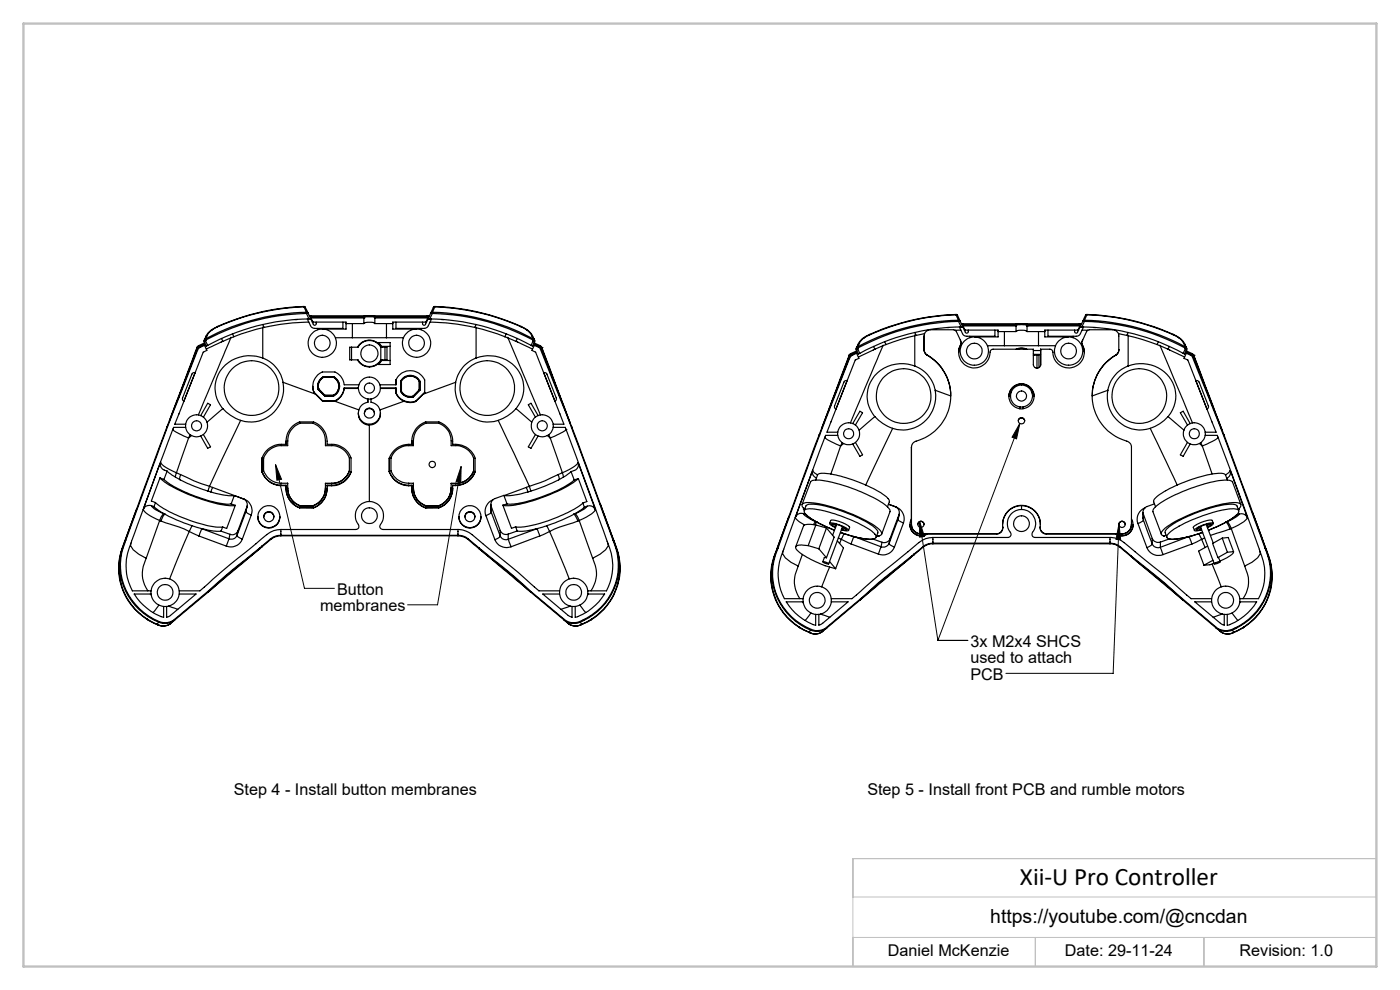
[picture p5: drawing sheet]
<svg xmlns="http://www.w3.org/2000/svg" width="297mm" height="210mm" viewBox="0 0 297 210" stroke-linecap="round" stroke-linejoin="round" font-family="sans-serif">
<defs><g id="words">
<text font-size="5.3" fill="#010000" x="216.4" y="187.7">Xii-U Pro Controller</text>
<text font-size="4.1" fill="#010000" x="210.1" y="195.8">https://youtube.com/@cncdan</text>
<g font-size="3.4" fill="#010000">
<text x="67.9" y="129.6">membranes</text>
<text x="71.5" y="126.1">Button</text>
<text x="205.9" y="137.1">3x M2x4 SHCS</text>
<text x="205.9" y="140.6">used to attach</text>
<text x="205.9" y="144.1">PCB</text>
<text x="49.6" y="168.7">Step 4 - Install button membranes</text>
<text x="184" y="168.7">Step 5 - Install front PCB and rumble motors</text>
<text x="188.4" y="202.9">Daniel McKenzie</text>
<text x="225.9" y="202.9">Date: 29-11-24</text>
<text x="263" y="202.9">Revision: 1.0</text>
</g>
</g></defs>
<g fill="none" stroke="#000" stroke-width=".25">
<path d="M40.9 79.1h.5l-2.4 6-.2-.2-.1-.4zM41.8 73.7h.1M41.8 73.7l-5.9 15.5M41.8 74.1l.1 .2M41.8 74.1l-3.9 10.1M41.9 73.7l-4 10.5M41.9 73.7v.1M41.9 74.3l-3.9 9.9M41.9 73.8v.1M41.9 73.9l-.1 .2M42.1 73.3l-.3 .4M42.1 73.3l.1 .1"/>
<path d="M42.2 73.4l.1 .1M42.2 73.4l-.3 .3M42.3 73.5l-.4 .4M42.3 73.5h.1M42.3 73.5l-.4 .3M42.3 73.5l.1 .2M42.4 73.7l-.5 .6M43.2 72.8l.1 .2M43.2 72.8l-1.1 .5M43.3 73.1l.1 .2M43.3 73.1l-1 .4M43.3 73l-1 .5"/>
<path d="M43.3 73v.1M43.3 72.2v.3M43.3 72.2l.3 .1M43.3 72.5l.5 .9 .3-.1M43.4 73.3l-1 .4M43.4 73.3l.5 1-.8 .4-6 15.3h2.3M43.4 72l.3 .1M43.4 72.7l-.2 .1M43.4 72l-.1 .2M43.6 72.3l-.3 .2M43.6 71.9l.1 .2M43.6 71.9l-.2 .1"/>
<path d="M43.6 72.3l.5 1M43.7 72.1l-.1 .2M43.7 71.3l-.3 .7M43.9 71.2l-.3 .7M43.9 71.2l-.2 .1M44.9 69.9l-.7 .7-.5 .7M44.9 69.9v.1M44.9 70l-.6 .6-.4 .6M46.2 69.3l-1.3 .7M46.2 69.2l-1.3 .7M46.2 69.2v.1M47 71.8l.3 .6"/>
<path d="M47.3 72.4l-3.6 1.6M49 71.5l-6.9 16.5M49.3 70.8l.3 .6M49.6 71.4l-2.3 1M55.7 75.9a7.2 7.2 0 0 0-9.9 7.9l.5 1.4 1 1.5M55.7 75.9a6.8 6.8 0 0 1 4.3 5.2M55.7 69.4v6.5M55.7 68.8l.3 .7M56 69.5l-3.2 .8-3.2 1.1M62.6 67.8h.4M63 67.8h.1M64.5 65.1a50.2 50.2 0 0 0-18.3 4.2"/>
<path d="M64.5 65.1l.5 1.1M64.5 65.1l.3 .1M64.5 65a48 48 0 0 0-18.3 4.2M64.5 65v.1M64.5 65l.3 .2M64.8 65.2l.5 1.1M65 66.5a47.7 47.7 0 0 0-21.3 5.6M65 66.2a47.5 47.5 0 0 0-21.4 5.7M65 66.2v.3M65 66.2l.3 .1M65 66.5l.5 1.2M65.2 67.7l.8 1.6 .7 .4h6v-1.4"/>
<path d="M65.3 66.3l-.3 .2M65.3 66.3l.6 1.4M65.5 68.3a47.9 47.9 0 0 0-9.5 1.2M65.5 67.7h.4M65.5 67.7a45.8 45.8 0 0 0-21.4 5.6M65.6 67h.2M65.8 67h.3M65.8 67l.1 .2M65.9 67.2h11.1M65.9 67.2h.2M65.9 67.2l.1 .2M65.9 67.2h.1"/>
<path d="M65.9 67.7l.6 1.1a.33 .33 0 0 0 .3 .2 .33 .33 0 0 0 .3-.4v-.3M66 67.4h.1M66 67.4l.4 .9M66.1 67v.2M66.1 67.4h11.1M66.1 67.2v.2M66.1 67.2h10.9M66.1 67h24.6M66.3 68.3h.1M66.4 68.3h7v1.5h-5M67.4 69.7v.2M68.6 79.9a2.42 2.42 0 0 0-1.1 2.7l1.4 1.4h1.9a2.31 2.31 0 0 0 0-4.1"/>
<path d="M68.6 79.9h2.2M68.6 79.9v.1M70.8 79.9v.1M71.2 71.6h14.4M73.4 68.6h3.8M74.6 73.7v2.6M74.8 68.6v3M75.8 76.3a2.86 2.86 0 0 0 5.1 0M75.8 73.7a2.85 2.85 0 0 1 5.1 0M77 67.2l.2 .2M77 67.2a5 5 0 0 1 2.7 0M77 67.2h.1"/>
<path d="M77 67.2l.3 .1M77.2 67.4h.1M77.2 68.6a2.54 2.54 0 0 1 2.3 0M77.2 67.4v1.2M77.3 67.3l.3-.1h1.5l.4 .1M77.3 67.3l-.1 .1M79.5 67.3v.1M79.5 67.4v1.2M79.5 67.4h11.2M79.5 68.6h3.8M79.7 67.2l-.2 .1M79.7 67.2h.1"/>
<path d="M79.7 67.2h11M79.7 67.2h11.2M79.7 67.2l-.1 .2M80.8 73.7a2.77 2.77 0 0 0-4.8 0h-1.8v2.6h1.8a2.77 2.77 0 0 0 4.8 0M80.8 73.7v2.6M80.8 73.7h1.3v2.6h-1.3M81 73.5l-.7-.8h2.5v4.6h-2.5l.7-.8M81 76.5h1.8M81 73.5h1.8M81 73.5l.1 .2M81.1 76.3l-.1 .2M81.7 73.7v2.6"/>
<path d="M82 68.6v3M89.3 69.7v.2M90.3 68.3h.2M90.3 68.3h-7v1.5h5.1M90.7 67.4h.1M90.7 67.2h.2M90.7 67v.2M90.7 67h.3M90.7 67.2v.2M90.8 67.4l-.5 .9M90.8 67.7h.4M90.8 67.7l-.5 1.1a.33 .33 0 0 1-.4 .2 .33 .33 0 0 1-.3-.4v-.3"/>
<path d="M90.9 67.2l-.1 .2M90.9 67.2h.1M91 67l-.1 .2M91 67h.1M91.2 67.7a45.8 45.8 0 0 1 21.5 5.6M91.2 68.3a47.9 47.9 0 0 1 9.5 1.2M91.4 66.3l.3 .2M91.4 66.3l-.6 1.4M91.5 67.7l-.6 1.4a1.01 1.01 0 0 1-.9 .6h-6v-1.4M91.7 66.5a47.7 47.7 0 0 1 21.3 5.6M91.7 66.2v.3M91.7 66.2l-.3 .1"/>
<path d="M91.7 66.2a47.5 47.5 0 0 1 21.4 5.7M91.7 66.5l-.5 1.2M91.9 65.2l-.5 1.1M92.3 65.1l-.6 1.1M92.3 65.1a49.8 49.8 0 0 1 18.2 4.2M92.3 65.1l-.4 .1M92.3 65a48.4 48.4 0 0 1 18.3 4.2M92.3 65v.1M92.3 65l-.4 .2M93.7 67.8h.5M93.7 67.8h.1M100.7 69.5l3.3 .8 3.1 1.1"/>
<path d="M101 75.9a7.3 7.3 0 0 1 10.1 7.1 7 7 0 0 1-1.6 3.7M101 75.9a6.8 6.8 0 0 0-4.3 5.2M101 69.4v6.5M101 68.8l-.3 .7M107.1 71.4l2.4 1M107.4 70.8l-.3 .6M107.7 71.5l7 16.5M109.5 72.4l3.5 1.6M109.7 71.8l-.2 .6M110.5 69.3l1.3 .7M110.6 69.2l1.3 .7M110.6 69.2l-.1 .1"/>
<path d="M111.8 70l1 1.2M111.9 69.9l.6 .7 .5 .7M111.9 69.9l-.1 .1M112.8 71.2l.3 .7M112.8 71.2l.2 .1M113 71.3l.4 .9M113 72.1l.1 .2M113.1 72.3l.3 .2M113.1 72.3l-.4 1M113.1 71.9l.2 .1-.3 .1M113.1 71.9l-.1 .2M113.3 72.7l.2 .1"/>
<path d="M113.3 73.3l-.4 1 .7 .4 6 15.3h-2.3M113.3 73.3l1 .4M113.4 72.2l-.3 .1M113.4 72.2v.3M113.4 72.5l-.4 .9-.3-.1M113.5 73.1l-.2 .2M113.5 73.1l.9 .4M113.5 73l1 .5M113.5 73v.1M113.5 72.8v.2M113.5 72.8l1.1 .5M114.3 73.7l.4 .4"/>
<path d="M114.4 73.5l-.1 .2M114.4 73.5h.1M114.5 73.5l.3 .4M114.5 73.5l.3 .3M114.5 73.5h.1M114.5 73.4v.1M114.5 73.4l.4 .3M114.6 73.3l.4 .4M114.6 73.3l-.1 .1M114.7 74.1l6.2 15.8 9.2 24.7M114.8 73.9l-.1 .2M114.8 73.9l4.1 10.5"/>
<path d="M114.8 73.9h.1M114.8 73.8v.1M114.9 73.7l-.1 .1M114.9 73.7l4 10.7M114.9 73.7h.1M114.9 73.7l6.1 16M115 73.7h.1M115.4 79.1l.1-.1 .5 .3 2 5.2v.4l-.3 .2M180.1 75.4h.1M180.1 75.4l-5.8 15.5M180.2 75.4l-4 10.4M180.2 75.4v.1"/>
<path d="M180.2 75.8v.2M180.2 75.8l-4 10M180.2 76l-3.8 9.9M180.2 75.5l.1 .1M180.3 75.6l-.1 .2M180.4 75l-.3 .4M180.4 75l.1 .1M180.5 75.1l.1 .1M180.5 75.1l-.3 .3M180.6 75.2l-.4 .3M180.6 75.2h.1M180.6 75.2l-.3 .4"/>
<path d="M180.7 75.2v.2M180.7 75.4l-.5 .6M181.5 74.5l.1 .2M181.5 74.5l-1.1 .5M181.6 74.7l-1 .5M181.6 74.7h.1M181.6 73.9v.2M181.6 73.9l.4 .1M181.6 74.1l.5 1 .3-.1M181.6 74.7l.1 .2M181.6 74.7l-.9 .5M181.7 74.9l-1 .5"/>
<path d="M181.7 74.9l.5 1.1-.8 .4-6 15.3h2.3M181.8 74.4l-.3 .1M181.9 73.6l-.1 .1 .2 .1M181.9 73.6l.1 .2M182 74l-.4 .1M182 74l.4 1M182 73.8v.2M182.1 73l-.5 .9M182.2 72.9l-.3 .7M182.2 72.9l-.1 .1M183.2 71.6l-.7 .7-.4 .7M183.2 71.6l.1 .1"/>
<path d="M183.3 71.7l-1.1 1.2M184.5 70.9l-1.3 .7M184.5 70.9v.1M184.5 71l-1.2 .7M185.3 73.5l.3 .6M185.6 74.1l-3.5 1.6M187.4 73.2l-7 16.5M187.7 72.5l.3 .6M188 73.1l-2.4 1M194.1 77.6a7.2 7.2 0 0 0-10.1 7.2 6.8 6.8 0 0 0 1.6 3.6M194.1 77.6a6.8 6.8 0 0 1 4.3 5.2M194.1 71v6.6"/>
<path d="M194.1 70.5l.2 .6M194.3 71.1l-3.2 .9-3.1 1.1M196 74.1a1.33 1.33 0 0 0 .7 1.2M196.1 70.8l-1.8 .3M196.7 75.3a10 10 0 0 1 4.9 10.2 10 10 0 0 1-7.6 8.3l-.5 .4-.1 .7v16.4a1.99 1.99 0 0 0 2 2M196.7 75.3a10.1 10.1 0 0 1 5 8.7l-3.3-1.2M196.7 75.3h.1M200.9 69.5h.4M201.3 69.5h.1M202.8 66.8a48 48 0 0 0-18.3 4.2M202.8 66.8l.5 1.1M202.8 66.8l.3 .1"/>
<path d="M202.8 66.7a48.4 48.4 0 0 0-18.3 4.2M202.8 66.7v.1M202.8 66.7l.3 .2M203.1 66.9l.6 1.1M203.3 67.9v.3M203.3 67.9l.4 .1M203.3 68.2a46.5 46.5 0 0 0-21.3 5.6M203.3 67.9a46.6 46.6 0 0 0-21.4 5.7M203.3 68.2l.6 1.1M203.5 69.3l.7 1.5a.91 .91 0 0 0 .9 .5h6v-1.3M203.7 68l-.4 .2M203.7 68l.6 1.3"/>
<path d="M203.8 73a3.4 3.4 0 0 0 2.2 5 3.4 3.4 0 0 0 4.1-3.5l.5-.4h8.6v3.3a.78 .78 0 0 0 .8 .7 .78 .78 0 0 0 .8-.7v-3.3h1.9a.66 .66 0 0 1 .7 .6 3.3 3.3 0 0 0 4.2 3.2 3.3 3.3 0 0 0 2-4.9M203.8 73v-.7l-1-2-.2-.3-5.2-.1a1.33 1.33 0 0 0-1.4 1.4v2.9a1.23 1.23 0 0 0 .7 1.1M203.8 73.1l-.4 1v.6M203.8 70l-1.2 .1M203.8 73v.1M203.9 72.7l-.1 .4M203.9 69.3h.4M203.9 69.3a45.8 45.8 0 0 0-21.5 5.7M203.9 72.7h.1M203.9 68.7h.2M204.1 68.7h.3M204.1 68.7l.1 .2"/>
<path d="M204.2 68.9h.2M204.2 68.9h.1M204.2 68.9h11.1M204.2 68.9l.1 .2M204.3 69.3l.5 1.2a.33 .33 0 0 0 .4 .2 .33 .33 0 0 0 .2-.4v-.3M204.3 69.1h.1M204.3 69.1l.4 .9M204.4 68.7v.2M204.4 69.1h11.1M204.4 68.9v.2M204.4 68.9h11M204.4 68.7h24.6"/>
<path d="M204.6 70h.1M204.7 70h7v1.5h-5M205.7 71.3v.3M209.5 73.3h14.4M211.7 70.3h3.8M213.1 70.3v3M215.3 68.9l.2 .2M215.4 68.9a5 5 0 0 1 2.6 0M215.4 68.9h-.1M215.4 68.9l.2 .1M215.5 70.3a2.54 2.54 0 0 1 2.4 0M215.5 74.1l1-.3 1.3 .3"/>
<path d="M215.5 69.1v1.2M215.6 69a3.6 3.6 0 0 1 2.2 0M215.6 69l-.1 .1M215.8 74.1l.7-.2 1.1 .2M217.8 69l.1 .1M217.9 69.1h.1M217.9 69.1h11.1M217.9 69.1v1.2M217.9 70.3h3.8M218 68.9l-.2 .1M218 68.9h.1M218 68.9h11"/>
<path d="M218.1 68.9h11.1M218.1 68.9l-.2 .2M219.2 75.3h1.2v2.7M219.2 74.4h1.6M219.2 75.1l.1 .1M219.3 75.2h1.5M219.3 75.2l.1 .1M219.6 78h.7M220 75.3v2.7M220.3 70.3v3M227.6 71.3v.3M228.7 70h.1"/>
<path d="M228.7 70h-7v1.5h5M229 69.1h.1M229 68.9h.2M229 68.7v.2M229 68.7h.3M229 68.9v.2M229.1 69.1l-.4 .9M229.1 69.3h.4M229.1 69.3l-.5 1.2a.34 .34 0 0 1-.4 .1 .34 .34 0 0 1-.2-.3v-.3M229.2 68.9l-.1 .2M229.2 68.9h.1M229.3 68.7l-.1 .2"/>
<path d="M229.3 68.7h.1M229.5 72.7l.1 .4M229.5 72.7h.1M229.5 69.3a45.8 45.8 0 0 1 21.5 5.7M229.6 73l-.1-.5 1.3-2.4 5.2-.2a1.33 1.33 0 0 1 1.3 1.4v2.9a1.29 1.29 0 0 1-.6 1.1M229.6 73.1l.4 1.6M229.6 70l1.2 .1M229.6 73v.1M229.8 68l.2 .2M229.8 68l-.7 1.3M229.9 69.3l-.7 1.5a.91 .91 0 0 1-.9 .5h-6v-1.3M230 68.2a46.5 46.5 0 0 1 21.4 5.6"/>
<path d="M230 67.9a46.3 46.3 0 0 1 21.5 5.7M230 67.9v.3M230 67.9l-.2 .1M230 68.2l-.5 1.1M230.3 66.9l-.5 1.1M230.6 66.8l-.6 1.1M230.6 66.8a48.4 48.4 0 0 1 18.3 4.2M230.6 66.8l-.3 .1M230.6 66.7a48.3 48.3 0 0 1 18.3 4.2M230.6 66.7v.1M230.6 66.7l-.3 .2M232.1 69.5h.4"/>
<path d="M232.1 69.5h.1M236.7 75.3a10 10 0 0 0-4.9 10.2 10 10 0 0 0 7.6 8.3l.5 .4 .1 .4v16.7a1.99 1.99 0 0 1-2 2M236.7 75.3a10 10 0 0 0-5 8.7l3.3-1.2M236.7 75.3h.1M237.3 70.8l1.7 .3M237.3 74.1a1.41 1.41 0 0 1-.6 1.2M239 71.1l3.3 .9 3.2 1.1M239.3 77.6a7.3 7.3 0 0 1 10.1 7.1 7 7 0 0 1-1.6 3.7M239.3 77.6a6.8 6.8 0 0 0-4.3 5.2M239.3 71.1v6.5M239.3 70.5l-.3 .6M245.5 73.1l2.3 1"/>
<path d="M245.7 72.5l-.2 .6M246.1 73.2l6.9 16.5M247.8 74.1l3.5 1.6M248.1 73.5l-.3 .6M248.9 71l1.2 .7M248.9 70.9l1.3 .7M248.9 70.9v.1M250.1 71.7l1.1 1.2M250.2 71.6l.7 .7 .5 .7M250.2 71.6l-.1 .1M251.2 72.9l.3 .7M251.2 72.9l.2 .1"/>
<path d="M251.4 73.8l.1 .2M251.4 73l.2 .7M251.5 74l.2 .1M251.5 73.6l-.1 .2M251.5 73.6l.1 .1M251.5 74l-.5 1M251.6 73.7l-.2 .1M251.6 74.4l.3 .1M251.6 73.7l.1 .2M251.7 74.9l-.5 1.1 .8 .4 6 15.3h-2.3M251.7 74.9l.9 .5M251.7 74.1l-.4 1-.3-.1"/>
<path d="M251.7 73.9v.2M251.7 73.9l-.2 .1M251.8 74.7l-.1 .2M251.8 74.7l1 .5M251.8 74.7h.1M251.9 74.5l-.1 .2M251.9 74.5l1 .5M252.6 75.4l.4 .4M252.8 75.2l-.2 .2M252.8 75.2h.1M252.8 75.2l.3 .4M252.8 75.2l.4 .3"/>
<path d="M252.9 75.1l-.1 .1M252.9 75.1l.3 .3M252.9 75l.4 .4M252.9 75v.1M253 75.8l7.1 18.1 8.3 22.4M253.1 75.6l-.1 .2M253.1 75.6l4.1 10.5M253.1 75.6h.1M253.2 75.5l-.1 .1M253.2 75.4v.1M253.2 75.4l4 10.7M253.3 75.4l6 16"/>
<path d="M253.3 75.4h-.1M253.3 75.4h.1M33.8 98.7l-3.4 9.3M35.4 90.5l-8.8 24.1M35.4 90.5l.1 .1M35.5 99.9a1.47 1.47 0 0 1-1.4-1.9l.7 .9 2.6 1.4M35.5 99.9a25.4 25.4 0 0 0 8.6 4.3M35.5 99.9l-.7 1.8M35.5 90.6l-8.8 24M36.7 91.1h.1M36.7 91.1l.6 .5 2.7 1.3M37.9 84.2l-2.5 6.3"/>
<path d="M37.9 84.2h.1M38 84.2l-2.5 6.4M39.4 90.7h-2.6l-6.4 17.3a78.9 78.9 0 0 0-3.6 10.6l-.1 1.3a10.8 10.8 0 0 0 1.4 5.4h4M40 92.9l-2.6 7.4M40.3 92.2l-.3 .7M40.6 92.4l-.6 .5M42.6 88.2l1.5-2.7 .6 .4-1.6 2.6M43.1 92.2l1.6 2.6-.6 .3-1.5-2.6M47.3 86.7l-3.4 2.9M47.3 86.7a9 9 0 0 0 3.7 2.5M51 89.2l-6.5 13.9M55.9 99.9v-2.7a4 4 0 0 1 3.8-2.7h1.3a4.2 4.2 0 0 1 2.7-4.7h2.7a4.2 4.2 0 0 1 2.6 4.7 4.6 4.6 0 0 1 4.5 1.5l.6 1.2v2.7a3.9 3.9 0 0 1-3.7 2.7"/>
<path d="M55.9 99.9a4 4 0 0 0 3.8 2.6M60 81.1a7 7 0 0 1-9 8.1M60 81.1l6.9 2.5M66.4 81.9l.2 1.4M66.6 83.3l1.8 1.8M66.6 83.2l1.8 1.8M66.6 83.2v.1M67.5 81.9l.1 .7M67.6 82.5l1.3 1.3M67.6 82.6l1.3 1.4M67.6 82.5v.1M68.4 85.1h2.6"/>
<path d="M68.4 85h2.6M68.4 85v.1M68.6 80a2.4 2.4 0 0 0-1.2 2M68.6 80h2.2M68.6 80a2.18 2.18 0 0 0-1 2.5M68.9 83.8h1.9M68.9 83.8v.2M68.9 84h1.9M69 84h.1M70.3 84h.1M70.8 80a2.17 2.17 0 0 1 0 3.8M70.8 83.8v.2"/>
<path d="M70.8 80a2.36 2.36 0 0 1 1.2 2M71 85.1h.1M71 85v.1M71 85.1l5.1 1.9M71.9 81.9a2.22 2.22 0 0 1-1.1 2.1M73 82.3a3.5 3.5 0 0 1-2 2.7M73 82.4a3.5 3.5 0 0 1-2 2.7M73 82.3h3M73 82.3v.1M73 82.4h3M74.1 99.9a3.9 3.9 0 0 1-3.7 2.6M76 87.6a2.36 2.36 0 0 0 2.4 2.6"/>
<path d="M76.1 81.6h-3.1a3.4 3.4 0 0 0-2-2.7h-2.6a3.3 3.3 0 0 0-1.8 4.3M77.3 87.7a1.08 1.08 0 0 1 1.1-1 1.08 1.08 0 0 1 1 1M78 84.6v.7a2.32 2.32 0 0 0-1.6 3.6 2.32 2.32 0 0 0 3.9 0 2.32 2.32 0 0 0-1.6-3.6v-.7M78.4 90.2v16.2M80.6 81.6h3.4a2.65 2.65 0 0 1 1.9-2.8 3.4 3.4 0 0 1 4.2 1.8v2.7l-.3 .3M80.7 87.8a2.29 2.29 0 0 1-2.3 2.4M80.7 82.3h3.3a2.57 2.57 0 0 0 1.7 2.8M80.7 87.6v.2M80.7 82.4h3.3M82.9 99.9v-2.7a4.2 4.2 0 0 1 4.8-2.7 4.2 4.2 0 0 1 2.6-4.7h2.8a4.2 4.2 0 0 1 2.6 4.7 4.2 4.2 0 0 1 4.8 2.7v2.7a4 4 0 0 1-3.8 2.7M82.9 99.9a3.9 3.9 0 0 0 3.8 2.6M84 83.3a3.3 3.3 0 0 0 4.2 1.7"/>
<path d="M85 81a2.31 2.31 0 0 1 4.1 0M85.2 83a2.14 2.14 0 0 0 2.4 1M85.3 80.6a2.2 2.2 0 0 1 3.6 .2v2.1l-1.3 1.3a2.18 2.18 0 0 1-2.4-1.1v-2.3zM85.6 80.1a2.37 2.37 0 0 1 3.5 .7v2l-1.4 1.4a2.42 2.42 0 0 1-2.7-1.1v-2.3zM85.7 85.1a3.2 3.2 0 0 0 2.5 .1M85.7 85.1l-5.1 1.9M87.6 84v.2M88.2 85v.2M88.9 82.7l-1.3 1.3M89.8 83.6l-1.6 1.6M90.1 83.2l-1.9 1.8M96.7 81.1a7.1 7.1 0 0 0 9 8.1"/>
<path d="M96.7 81.1l-6.9 2.5M100.5 99.9a4 4 0 0 1-3.8 2.6M105.7 89.2l6.6 13.9M109.5 86.7a8.5 8.5 0 0 1-3.8 2.5M109.5 86.7l3.3 2.9M113.6 92.2l-1.5 2.6 .5 .3 1.6-2.6M114.2 88.2l-1.6-2.7-.5 .4 1.5 2.6M116.1 92.4l.6 .5M116.4 92.2l.3 .7M116.7 92.9l2.6 7.4M117.3 90.7h2.6l8.9 24.1a11.5 11.5 0 0 1-.1 10.5h-4M118.9 84.4l2.4 6.1"/>
<path d="M120.1 91.1h.1M120.1 91.1l-.7 .5-2.7 1.3M121.3 90.5l8.9 24.1M121.3 90.5v.2M122.7 98.1l-1.3 1.1-2.1 1.1M122.7 98.1l3.6 10.1M122.7 98.1a1.52 1.52 0 0 1-1.6 1.9M173.8 92.2l-8.9 24.1M173.8 92.2l.1 .1M173.9 92.3l-8.9 24M175 92.8l.6 .5 2.7 1.3M175 92.8h.1"/>
<path d="M176.2 85.8l-2.4 6.4M176.2 85.8l.2 .1M176.4 85.9l-2.5 6.4M177.7 92.3h-2.5l-8.9 24.2a11.4 11.4 0 0 0 .1 10.5h4M178.3 94.6l-2.1 6M178.6 93.9l-.3 .7M179 94.1l-.7 .5M179.7 80.7a.5 .5 0 0 0-.7 .4l-2 5.1 .1 .4 .2 .2M180.9 89.8l1.5-2.6 .6 .4-1.5 2.6M181.5 93.8l1.5 2.7-.6 .3-1.5-2.6M185.6 88.4l-3.4 2.9M185.6 88.4a9 9 0 0 0 3.8 2.5"/>
<path d="M189.4 90.9l-5.7 12M198.4 82.8a7.1 7.1 0 0 1-9 8.1M214 84h.4M214.2 83.3h.3M214.4 84.1h-.4a2.66 2.66 0 0 1 2.7-2.7 2.66 2.66 0 0 1 2.7 2.7h-.4M216 89.3a.67 .67 0 0 1 .7-.7 .67 .67 0 0 1 .7 .7M216.4 86.3v.4M217 86.3v.4M218.9 83.3h.4M219 84h.4M235 82.8a7 7 0 0 0 9 8.1M244 90.9l5.7 12"/>
<path d="M247.8 88.4a8.5 8.5 0 0 1-3.8 2.5M247.8 88.4l3.4 2.9M251.9 93.8l-1.5 2.7 .6 .3 1.5-2.6M252.5 89.8l-1.5-2.6-.6 .4 1.5 2.6M253.7 80.7a.55 .55 0 0 1 .7 .4l2 5.2-.4 .5zM254.5 94.1l.6 .5M254.7 93.9l.4 .7M255.1 94.6l2 5.9M255.7 92.3h2.5l5.6 15.1a99.7 99.7 0 0 1 4.5 12.9v1.3a10.6 10.6 0 0 1-1.3 5.4h-4M257.2 86.1l2.4 6.1M258.4 92.8l-1 .7-2.3 1.1M258.4 92.8h.1"/>
<path d="M259.6 92.2l8.9 24.1M259.6 92.2v.1M261 99.8l3.6 10M261 99.8a1.29 1.29 0 0 1-.8 1.7M261 99.8l-1 1M26 116.2a12.7 12.7 0 0 0 5.3 15.1M26 116.2a12.9 12.9 0 0 0 7.7 15.8M26 116.2h.1M26.1 116.2a12.8 12.8 0 0 0 7.7 15.7M26.4 114.9a13 13 0 0 0 4.9 16.5M26.6 114.6l-.6 1.6M26.6 114.6h.1"/>
<path d="M26.6 114.6l-.2 .3M26.7 114.6l-.6 1.6M27.8 115.3l-.1 .4 .6 .9 1.2 1 1.5 .8M29 107.8l-2.6 7.1M30.4 108l.8 1 2.7 1.4M31 118.4a6.6 6.6 0 0 0 .4 6.9M32.1 107.3l.6 .6 2 1.1M32.1 107.3a1.39 1.39 0 0 0-1.7 .7M32.1 107.3l.6 .2M32.7 107.5l2.3 1.6M33 106.6a27.3 27.3 0 0 0 10.4 4.7l2.3 .5h1.5M33 106.6l-.3 .9"/>
<path d="M33.9 110.4l-2.9 8M33.9 110.4l.2 .1M33.9 101.4a25.6 25.6 0 0 0 9.5 4.7l3.2 .9 2.2 .3 1.1-.1M33.9 101.4l-1.8 4.9 .9 .3M33.9 101.4l.9 .3M34.1 110.5l3.9 1.3 2.1 .9M34.7 109l-.5 .7-.3 .7M34.7 109l.3 .1M34.8 101.7a26.8 26.8 0 0 0 9.4 4.5l3.3 .7h1.5M35 109.1l2.4 1.2 3.3 1.2M35 109.1l-.5 .6-.4 .8M37.4 100.3l-.2 .9"/>
<path d="M37.4 100.3l.9 .4M38.3 100.7l2.8 1.3 3.4 1.1M38.3 100.7l-.2 1M40.1 112.7l-4.1 10.1M40.1 112.7l2.1 1M40.7 111.5l2.1 .6M40.7 111.5l-.6 1.2M42.2 113.7l5.8 2.1M42.8 112.1l2.4 .5 1.7 .1M42.8 112.1l-.6 1.6M42.8 112.1l5.8 2.2M44.1 104.2l.6 .1"/>
<path d="M44.5 103.1l.6 .3M44.5 103.1l-.4 1.1M44.7 104.3l3 .7 2 .1M45.1 103.4l-.4 .9M45.1 103.4l6.7 2.5M46.9 112.7l1.9 .6M47.2 111.8l-.3 .9M48.6 114.3l-.6 1.5M48.8 113.3l-.2 1M49 106.9l.9 .3M49.7 105.1l1.9 .7a1.33 1.33 0 0 1 .8 1.7l-1.9 5.1M49.7 105.1l-.7 1.8"/>
<path d="M49.9 107.2l-1.8 4.9-.9-.3M50.3 113.6a1.26 1.26 0 0 1-1.7 .7M50.3 113.6l.3 .3 .8 .5M50.5 112.6a1.3 1.3 0 0 1-1.7 .7M50.5 112.6l-.2 1M51.4 114.4a2.59 2.59 0 0 1-3.4 1.4M51.7 105.9h.1M51.8 105.9a2.66 2.66 0 0 1 1.5 3.3M52.2 108.5l-1.9 5.1M52.2 108.5l.3 .4 .8 .3M52.2 108.3v.2M52.4 107.3l-.2 1.2"/>
<path d="M53.3 109.2l-1.9 5.2M54.7 109.6a2.33 2.33 0 0 0 2.3 2.4 2.33 2.33 0 0 0 2.4-2.4M55.1 116.2l-5.7 4.6-5.4 4.7M55.1 116.2v.2M55.1 116.4l-7 5.7-4 3.6M55.1 116.4l-11 9.3M55.6 115.8l-.5 .4M55.6 115.8v.2M55.6 100a4.3 4.3 0 0 0 4.1 2.9M55.6 116l-.5 .4M56 109.7a1.08 1.08 0 0 1 1-1.1 1.08 1.08 0 0 1 1.1 1.1M57.4 114.3a3.3 3.3 0 0 1 2.2-.7h37.6a3.1 3.1 0 0 1 2.1 .7"/>
<path d="M57.4 114.3l-1.8 1.5M57.4 114.3v.1M57.4 114.4l-1.8 1.6M59.6 112.3a5.9 5.9 0 0 0-4.2 2.1l-8.4 6.9-4.6 4h-4.4M59.6 113.7l-1.2 .2-1 .5M59.6 112.3h15.9a.73 .73 0 0 0 .7-.6 .73 .73 0 0 0-.4-.8 3 3 0 0 1 .8-3.9 3 3 0 0 1 4 .4 3 3 0 0 1 0 4v.6l.6 .3h16M59.6 112.3v1.4M59.6 113.7h37.6M59.7 102.5h1.3a4.3 4.3 0 0 0 2.7 4.8M59.7 103a4.2 4.2 0 0 1-4.1-2.9v-3a4.5 4.5 0 0 1 5.1-2.8 4.5 4.5 0 0 1 2.9-4.8h2.9a4.5 4.5 0 0 1 2.9 4.8 4.6 4.6 0 0 1 5.1 2.8v3.1a4.2 4.2 0 0 1-4.1 2.8M59.7 102.9h1a4.5 4.5 0 0 0 2.9 4.8M59.7 103h1"/>
<path d="M59.7 102.5v.1M59.7 102.9v.1M60.7 103.6h.1M60.7 103.6a4.4 4.4 0 0 0 2.9 4.1M61 103.5a4 4 0 0 0 2.7 3.8M63.6 107.7l2.9 .1M63.6 107.7h2.9M63.6 107.7h.1M63.7 107.3h2.7M63.7 107.3h.1M66.4 107.3h.1M66.5 107.7v.1"/>
<path d="M69 103.5a4 4 0 0 1-2.6 3.8M69 102.6h1.4M69.4 103.6a4.4 4.4 0 0 1-2.9 4.1M69.4 103h1M70.4 102.5h-1.4a4.3 4.3 0 0 1-2.6 4.8M70.4 102.9h-1a4.4 4.4 0 0 1-2.9 4.9M70.4 102.5v.1M70.4 102.9v.1M74.5 100a4.3 4.3 0 0 1-4.1 2.9M82.6 100a4.4 4.4 0 0 0 4.1 2.9M86.7 102.5h1a4.3 4.3 0 0 0 2.6 4.8M86.7 102.9h.7a4.4 4.4 0 0 0 2.9 4.9"/>
<path d="M86.7 103h.7M86.7 102.5v.1M86.7 102.9v.1M87.4 103.6h.1M87.4 103.6a4.2 4.2 0 0 0 2.9 4.1M87.7 103.5a4 4 0 0 0 2.6 3.8M90.3 107.7h2.8M90.3 107.7v.1M90.3 107.3h2.8M90.3 107.3h.1M93.1 107.3h.1M93.1 107.7h.1"/>
<path d="M93.1 107.7l-2.8 .1M95.7 103.5a4 4 0 0 1-2.6 3.8M95.7 102.6h1M96 103.6a4.3 4.3 0 0 1-2.9 4.1M96 103h.7M96.7 102.5h-1a4.3 4.3 0 0 1-2.6 4.8M96.7 103a4.3 4.3 0 0 0 4.1-2.9v-2.9a4.4 4.4 0 0 0-4.8-2.9 4.5 4.5 0 0 0-2.9-4.8h-2.8a4.4 4.4 0 0 0-2.9 4.8 4.5 4.5 0 0 0-4.8 2.9v2.9a4.4 4.4 0 0 0 4.1 2.9M96.7 102.9h-.7a4.4 4.4 0 0 1-2.9 4.8M96.7 102.5v.1M96.7 102.9v.1M97.2 112.3a5.7 5.7 0 0 1 4.1 2.1l2.4 2a146.8 146.8 0 0 1 10.6 8.9h4.4M97.2 113.7l1.1 .2 1 .5"/>
<path d="M97.2 112.3v1.4M97.4 109.6a2.33 2.33 0 0 0 2.3 2.4 2.33 2.33 0 0 0 2.3-2.4M98.6 109.7a1.06 1.06 0 0 1 1.1-1.1 1.06 1.06 0 0 1 1.1 1.1M99.3 114.4l2.3 2M99.3 114.3l2.3 1.9M99.3 114.3v.1M100.8 100a4.3 4.3 0 0 1-4.1 2.9M101.6 116.4l7 5.7 4 3.6M101.6 116.4l11 9.3M101.6 116.2a153.3 153.3 0 0 1 11.1 9.3M101.6 116.2v.2M103.1 109.4l1.9 5.1"/>
<path d="M104.1 107l.1 1.6M104.2 108.6l1.9 5.1M104.2 108.6l-.3 .4-.8 .4M104.2 107.4l1.9 5.1M104.2 107.4v1.2M104.6 106a2.65 2.65 0 0 0-1.5 3.4M105 114.5a2.67 2.67 0 0 0 3.4 1.5M106.1 112.5a1.3 1.3 0 0 0 1.7 .8M106.1 113.7a1.26 1.26 0 0 0 1.7 .7M106.1 113.7l-.3 .4-.8 .4M106.1 112.5v1.2M106.7 107.2l1.8 4.9 .9-.3"/>
<path d="M106.9 105.1l-1.9 .7a1.35 1.35 0 0 0-.8 1.6M106.9 105.1l.7 1.8M107.6 106.9l-.9 .3M107.8 114.4l.6 1.6M107.8 113.3v1.1M109.4 111.8l.3 .8M109.7 112.6l-1.9 .7M111.7 103.4l.3 .9M111.7 103.4l-4.7 1.7M112 104.3l-3.3 .8h-1.8M112.3 103.1l.3 1.1M112.3 103.1l-.6 .3"/>
<path d="M112.6 104.2l-.6 .1M113.9 112.1l-2.3 .5h-1.9M113.9 112.1l.6 1.6M113.9 112.1l-6.1 2.3M114.5 113.7l-6.1 2.3M116 111.5l-2.1 .6M116 111.5l.6 1.2M116.6 112.7l4.2 10.1M116.6 112.7l-2.1 1M118.4 100.7l-2.8 1.3-3.3 1.1M118.4 100.7l.2 1M119.3 100.3l.2 .9"/>
<path d="M119.3 100.3l-.9 .4M121.1 100a25.2 25.2 0 0 1-8.5 4.2M121.1 100l.7 1.8M121.7 109.1l-2.4 1.2-3.3 1.2M121.7 109.1l.9 1.4M121.8 101.8a29.5 29.5 0 0 1-12.4 5l-1.8 .1M122 109l.6 .7 .3 .7M122 109l-.3 .1M122.6 110.5l-3.9 1.3-2.1 .9M122.7 101.5a31 31 0 0 1-11.9 5.3l-2.7 .5-1.4-.1M122.7 101.5l1.8 4.9-.9 .3M122.7 101.5l-.9 .3"/>
<path d="M122.9 110.4l2.8 8M122.9 110.4l-.3 .1M123.6 106.7a28.7 28.7 0 0 1-10.6 4.7l-1.8 .4h-1.8M123.6 106.7l.4 .9M124 107.6l-2.3 1.5M124.6 107.4l-.6 .5-2 1.1M124.6 107.4a1.29 1.29 0 0 1 1.7 .8M124.6 107.4l-.6 .2M125.7 118.4a6.5 6.5 0 0 1-.3 6.9M126.3 108.2l-.8 .8-2.6 1.4M127.3 106.8l3 8.1M129 115.3v.4l-.5 .9-1.2 1-1.6 .8"/>
<path d="M130.1 114.6l.5 1.4M130.1 114.6h.1M130.2 114.6l.5 1.4M130.2 114.6l.1 .3M130.3 114.9a12.9 12.9 0 0 1-4.9 16.6M130.6 116a12.8 12.8 0 0 1-7.1 15.6M130.6 116h.1M130.7 116a12.9 12.9 0 0 1-6.9 15.6M130.7 116a12.8 12.8 0 0 1-5.2 15.3M164.3 117.9a12.9 12.9 0 0 0 5.3 15.1M164.3 117.9a13 13 0 0 0 7.7 15.8M164.3 117.9h.2"/>
<path d="M164.5 117.9a12.8 12.8 0 0 0 7.6 15.6M164.9 116.3a12.9 12.9 0 0 0 4.7 16.8M164.9 116.3l-.6 1.6M164.9 116.3h.1M165 116.3l-.5 1.6M166.1 117l-.1 .4 .6 .9 1.2 1 1.5 .8M167.4 109.5l-2.7 7.1M168.7 109.7l.5 .6 1.5 1.1M170.1 107l1.8-4.7a1.42 1.42 0 0 1 1.6-.5 33.8 33.8 0 0 1 14.4 5.4 1.62 1.62 0 0 1 .9 1.3l-1.8 4.8M170.2 117.6l-.9 2.5M170.5 109l.6 .6 2 1.1M170.5 109a1.3 1.3 0 0 0-1.8 .7"/>
<path d="M170.5 109l.5 .1 .9 .8 1.4 .9M170.5 107.8l-.1 .2h.3M170.6 108.3l.4-1a1.52 1.52 0 0 1 1.6-.3 30.6 30.6 0 0 1 13.1 5.1l.5 .6-.4 1.3M170.8 107.9a.64 .64 0 0 1-.7-.7 .64 .64 0 0 1 .8-.6 28.8 28.8 0 0 1 12.1 3.5l2.5 1.4a2.46 2.46 0 0 1 1.5 1.8l-.8 .4M171.4 115.7h-.7a1.46 1.46 0 0 0-1.9 .4 5.1 5.1 0 0 0 2.8 2.3l3.4 1.6 2.3 .6M171.4 115.7l2.3 .7M172.2 100.4l-3.5 9.3M173.1 111.4l-.8-.1a2.08 2.08 0 0 0-1.8 .3l-1.7 4.4M173.1 110.7l-.5 .6M173.1 111.4l-1.7 4.3M173.1 111.4l2.2 .6M173.1 110.7l.2 .1"/>
<path d="M173.3 110.8l3.7 1.7a15.9 15.9 0 0 1-6.3-3.7 .61 .61 0 0 1 .1-.7 .61 .61 0 0 1 .7-.2 27.3 27.3 0 0 1 10.9 3.3l2.3 1.3a2.01 2.01 0 0 1 1.1 1.5 2.5 2.5 0 0 1-2.3 .3l-1.8-.3-3.4-1 .8 .2M173.3 110.8l-.4 .5M173.4 100.8a2.07 2.07 0 0 1 2.2-.3 31 31 0 0 1 12.4 4.9l.7 .8-.4 1.3M173.4 100.8l-.6-.5-.4-.6a1.27 1.27 0 0 0 .8 1.7M173.4 100.8l-.4 1M173.7 116.4l1.6 1.9M174.6 119.1l.6 .1 .6 .4-.8-.1zM175.3 118.3h-.4l-.3 .9M175.3 112l-1.6 4.4M175.3 112l1.7 1.9-1.7 4.4M176 111l.2-.6a5.6 5.6 0 0 1 4 1.4l-.2 .7M176 119.1l1.3 1.5"/>
<path d="M176.7 111.1l.7 .4M177.2 111.9l-1.2-.8a.62 .62 0 0 1 1-.1l2.1 .8a1.1 1.1 0 0 1 .9 .7l-.3 .1-1.2-.2M177.3 111.8h-.1a.64 .64 0 0 1-.7-.7 4.7 4.7 0 0 1 3.1 1.3l-1.1-.1M177.5 111.3l-.9 2.3M177.6 114.7l1.3 1.5-1.6 4.4M177.8 114.1l.7 .3M178.5 114.4l2.1 1M178.5 114.4l-.4 .9M178.6 112l.8 .1M178.8 111.7l-3 7.9M179.1 113.2l2 .6M179.1 113.2l-.6 1.2"/>
<path d="M180.6 115.4l5.7 2.1M181.1 113.8l2.5 .5 1.6 .1 1.9 .6M181.1 113.8l-.5 1.6M181.1 113.8l5.8 2.2M186 113.6l.4 .2 .1-.1M186.9 116l-.6 1.5M187.1 115l-.2 1M188.5 107l1.4 .5a1.31 1.31 0 0 1 .8 1.7M188.5 107l1.6 .5M188.6 115.2a1.37 1.37 0 0 1-1.7 .8M188.6 115.2a1.4 1.4 0 0 0 1.2 .8M188.8 114.3a1.3 1.3 0 0 1-1.7 .7"/>
<path d="M188.8 114.3l-.2 .9M189.8 116a2.62 2.62 0 0 1-3.5 1.5M190.1 107.5a2.73 2.73 0 0 1 1.6 3.4M190.1 107.5v.1M190.5 110.2l-1.9 5M190.5 110.2l.2 .2 1 .5M190.7 109.2l-1.9 5.1M190.7 109.2l-.2 1M190.8 109l-.3 1.2M191.7 110.9l-1.9 5.1M193 111.3a2.35 2.35 0 0 0 3.7 2M193.4 111.2a1.99 1.99 0 0 0 2 2"/>
<path d="M193.4 110.1a2.33 2.33 0 0 0 .3 2.8 2.33 2.33 0 0 0 2.9 .4M193.4 117.9l-7 5.7-4 3.6M193.4 117.9l.1 .1M193.5 118l-7.1 5.7-4 3.6M193.5 118l-11.1 9.3M193.9 117.5l-.5 .4M193.9 117.5v.2M193.9 117.7l-.4 .3M194.7 111.3a.67 .67 0 0 1 .7-.7 .67 .67 0 0 1 .6 .7M195.4 113.2h16M195.4 113.2v.1M195.4 113.3h16"/>
<path d="M195.7 116a3.4 3.4 0 0 1 2.2-.8h37.6a3.4 3.4 0 0 1 2.2 .8M195.7 116l-1.8 1.5M195.7 116l.1 .1M195.8 116.1l-1.9 1.6M197.9 114a5.9 5.9 0 0 0-4.1 2.1l-6.7 5.4-6.4 5.5h-4.3M197.9 115.3l-1.1 .2-1 .6M197.9 114h15.9a.74 .74 0 0 0 .7-.6 .74 .74 0 0 0-.4-.8 3 3 0 0 1 .8-3.9 3 3 0 0 1 4 .4 3 3 0 0 1 .1 4l.1 .7 .5 .2h15.9M197.9 114v1.3M197.9 115.3h37.6M211.4 113.2a1.4 1.4 0 0 0 1.3-1.9 4 4 0 0 1 4.3-4.1 4 4 0 0 1 3.7 4.8 1.33 1.33 0 0 0 1.3 1.2M211.4 113.2v.1M212.7 111.2a4 4 0 0 1 4-3.9 4 4 0 0 1 4 3.9"/>
<path d="M212.8 111.9a1.36 1.36 0 0 1-1.4 1.4M212.8 111.9h.1M216.7 107.3v.8M220.7 111.9a1.29 1.29 0 0 0 1.3 1.4M220.7 111.9h.1M222 113.2h16M222 113.3h16M222 113.2v.1M235.5 114a5.5 5.5 0 0 1 4.1 2.1l6.9 5.5 6.2 5.4h4.3M235.5 115.3l1.1 .2 1 .6M235.5 114v1.3M237.3 111.3a.67 .67 0 0 1 .7-.7 .67 .67 0 0 1 .7 .7"/>
<path d="M237.6 116.1l2.3 1.9M237.7 116l2.3 1.9M237.7 116l-.1 .1M238 113.2v.1M239.9 118l7 5.7 4.1 3.6M239.9 118l11.1 9.3M240 117.9l7 5.7 4 3.6M240 117.9l-.1 .1M240 111.2a1.99 1.99 0 0 1-2 2M240 110.1a2.32 2.32 0 0 1-.3 2.9 2.32 2.32 0 0 1-2.9 .3M240.4 111.3a2.35 2.35 0 0 1-1.3 2.1 2.35 2.35 0 0 1-2.4-.1M241.4 111l1.9 5.2"/>
<path d="M242.5 108.7l.1 1.6M242.6 110.3l1.8 5.1M242.6 110.3l-1.2 .7M242.6 109.1l1.8 5.1M242.6 109.1v1.2M243 107.7a2.61 2.61 0 0 0-1.6 3.3M243.3 116.2a2.62 2.62 0 0 0 3.4 1.4M244.4 114.2a1.44 1.44 0 0 0 1.8 .8M244.4 115.4a1.28 1.28 0 0 0 1.8 .7M244.4 115.4l-.3 .3-.8 .5M244.4 114.2v1.2M244.9 106.9l-1.6 .5a1.28 1.28 0 0 0-.7 1.7"/>
<path d="M246.2 116.1l.5 1.5M246.2 115v1.1M247.4 113.6l-.6 .2v-.1M252.3 113.8l-2.8 .6-1.5-.1-1.8 .7M252.3 113.8l.6 1.6M252.3 113.8l-6.1 2.3M252.9 115.4l-6.2 2.2M254.4 113.2l-2.1 .6M254.4 113.2l.5 1.2M254.7 111.7l2.9 7.9M254.8 112l-.8 .1M254.9 114.4l-2 1"/>
<path d="M254.9 114.4l.8 1.8M255.6 114.1l-.7 .3M255.9 111.3l1.5 3.9M256.1 111.8a.81 .81 0 0 0 .8-.6 4.3 4.3 0 0 0-3.1 1.2l1.1-.1M256.2 111.9l.3-.1a1.04 1.04 0 0 0 .9-.8 5.8 5.8 0 0 0-4 1.5 1.16 1.16 0 0 0 1.2 0l.3-.1M256.2 115.8l-1.9 1.1 1.1 3M256.7 111.1l-.7 .4M257.1 119.7l2 4.8M257.3 118.8l-1.9 1.1M257.4 111l-.2-.6a5.7 5.7 0 0 0-4 1.4l.2 .7M257.6 119.5l-.9 .3-1.3 .1M257.6 119.5l.5-.2a.46 .46 0 0 1 .7-.1l-.6 .3z"/>
<path d="M258.4 118.3h.1l.4 .9M259.3 114.2l-2.1 1.1 1.2 3M259.3 114.2l1.1 2.9M259.3 114.2l1.3-.2 1.1 3M260 100.8a2.19 2.19 0 0 0-2.2-.3 30.9 30.9 0 0 0-12.4 4.9l-.7 .8 .4 1.3M260 100.8l.4 1M260.1 110.8l-3.7 1.7a15.3 15.3 0 0 0 6.3-3.7 .59 .59 0 0 0-.1-.7 .59 .59 0 0 0-.7-.2 27.2 27.2 0 0 0-10.9 3.3l-2.3 1.3a1.9 1.9 0 0 0-1.2 1.5 2.54 2.54 0 0 0 2.4 .3l2.3-.5 2.9-.8-.7 .2M260.1 110.8l.6 .7 .2 .7M260.3 110.7l.6 .7 .3 .7M260.3 110.7l-.2 .1M260.4 117.1l-2 1.2M260.9 112.2l-4.1 1.4"/>
<path d="M261.2 112.1l2.9 8M261.2 112.1l-.3 .1M261.7 117a3.9 3.9 0 0 1-2.5 1.8l-.4 .2M261.7 117l-1.3 .1M262.7 108.1a.82 .82 0 0 0 .3-1.3 9.7 9.7 0 0 0-5.6 .6 31 31 0 0 0-10.5 4.8 .8 .8 0 0 0-.3 1.4l.4 .1M262.8 108.3l-.4-1a2.31 2.31 0 0 0-2.2-.3 29.3 29.3 0 0 0-12.7 5.2l-.3 .6 .3 1.2M262.8 108l.1 .1h-.2M262.9 109l-.6 .3-2.2 1.5M262.9 109l-1 .8-1.6 .9M262.9 109a1.33 1.33 0 0 1 1.7 .8M263.2 107l-1.7-4.7a2.04 2.04 0 0 0-2.1-.4 33.4 33.4 0 0 0-14.3 5.6l-.4 .5-.1 .5 1.8 4.8M264.6 109.8l-.8 .9-2.6 1.4"/>
<path d="M265.6 108.5l3 8.1M267.3 117l.1 .4-.6 .9-1.2 1-1.5 .8M268.4 116.3l.5 1.4M268.4 116.3h.1M268.5 116.3l.5 1.4M268.5 116.3l.1 .2M268.6 116.5a13 13 0 0 1-4.9 16.7M268.9 117.7a12.8 12.8 0 0 1-7.1 15.6M268.9 117.7h.1M269 117.7a12.8 12.8 0 0 1-6.8 15.6M269 117.7a12.8 12.8 0 0 1-5.2 15.3M31.3 131.3a5.2 5.2 0 0 0 2.6 1.4"/>
<path d="M31.3 131.3l1.9 1.1M31.9 126l.2 .2M32.1 126h-3.6a11.8 11.8 0 0 0 6.2 4.9v-2.3M33.7 128.3l-1.2 1.7M33.7 132l-.5 .4M33.8 131.9l-.1 .1M35.7 128.6l2 .6M36.1 132.4a2.54 2.54 0 0 1-2.9 0M36.1 132.4a2.71 2.71 0 0 1-2.9 0M37 131.4a3.2 3.2 0 0 1-3.2 .5M37 131.4v.1M37 131.5a3.1 3.1 0 0 1-3.3 .5"/>
<path d="M37 131.5l-.9 .9M38 126h3.6l-5.6 4.7-.7 .2v-2.3M44 125.5l.1 .2M44 125.5l-7 5.9M44.1 125.7l-7.1 5.8M112.6 125.7l7.1 5.8M112.7 125.5l7 5.9M112.7 125.5l-.1 .2M118.7 126h-3.6l5.4 4.6 .9 .3v-2.3M119.7 131.5a3.1 3.1 0 0 0 3.3 .5M119.7 131.5l.9 .9M119.7 131.4a3.2 3.2 0 0 0 3.8 .2"/>
<path d="M119.7 131.4v.1M120.6 132.4a2.55 2.55 0 0 0 2.5 .2M120.6 132.4a2.71 2.71 0 0 0 2.9 0M121 128.6l-2 .6M123 128.3l1.2 1.7M123 132l.5 .4M123.5 131.6h.3M123.5 132.4l-.5 .2M123.8 131.6l-.8 .4M124.7 126h3.6a11.8 11.8 0 0 1-6.3 4.9v-2.3M124.8 126l-.2 .2M125.4 131.5l-2.1 1"/>
<path d="M125.5 131.3l-2 1.1M125.5 131.3l-.1 .2M169.3 120.1a6.6 6.6 0 0 0 .4 6.9M169.6 133a6.1 6.1 0 0 0 2.6 1.4M169.6 133l2 1M170.2 127.7l.2 .2M170.4 127.7h-3.6a11.7 11.7 0 0 0 6.2 4.9v-2.3M172 130l-1.2 1.6M172 133.7l-.4 .3M172.1 133.5l-.1 .2M174.1 130.2l1.9 .7M174.4 134a2.38 2.38 0 0 1-2.8 0"/>
<path d="M174.4 134a2.52 2.52 0 0 1-2.8 0M175.3 133.1a3.2 3.2 0 0 1-3.2 .4M175.3 133.1l.1 .1M175.4 133.2a3.3 3.3 0 0 1-3.4 .5M175.4 133.2l-1 .8M176 120.3l-1.7 4.2M176.4 127.7h3.5l-5.4 4.5-.8 .4v-2.3M182.4 127.2v.1M182.4 127.2l-7.1 5.9M182.4 127.3l-7 5.9M251 127.3l7 5.9M251 127.2l7.1 5.9"/>
<path d="M251 127.2v.1M257 127.7h-3.5l5.4 4.5 .8 .4v-2.3M258 133.2a3.3 3.3 0 0 0 3.3 .5M258 133.2a3 3 0 0 0 3.5 1.1l.3-.3M258.1 133.1a3.4 3.4 0 0 0 3.7 .2M258.1 133.1l-.1 .1M259 134a2.7 2.7 0 0 0 2.4 .3M259.3 130.2l-1.9 .7M261.3 133.7l.5 .3M261.4 130l1.2 1.6M261.8 133.3h.4M261.8 134l-.4 .3"/>
<path d="M262.2 133.3l-.9 .4M263 127.7h3.6a11.7 11.7 0 0 1-6.3 4.9v-2.3M263.2 127.7l-.2 .2M263.7 133.2l-2.1 1M263.8 133l-2 1M263.8 133l-.1 .2M264.1 120.1a6.5 6.5 0 0 1-.4 6.9"/>
<circle cx="68.4" cy="72.8" r="3"/>
<circle cx="68.4" cy="72.8" r="1.67"/>
<circle cx="78.4" cy="75" r="1.83"/>
<circle cx="88.4" cy="72.8" r="3"/>
<circle cx="88.4" cy="72.8" r="1.67"/>
<circle cx="206.7" cy="74.5" r="3"/>
<circle cx="206.7" cy="74.5" r="1.67"/>
<circle cx="226.7" cy="74.5" r="3"/>
<circle cx="226.7" cy="74.5" r="1.67"/>
<circle cx="41.7" cy="90.3" r="2.34"/>
<circle cx="41.7" cy="90.3" r="1.07"/>
<circle cx="53.4" cy="82.3" r="5.8"/>
<circle cx="78.4" cy="82.3" r="1.06"/>
<circle cx="78.4" cy="87.6" r="1.07"/>
<circle cx="78.4" cy="82.3" r="2.32"/>
<circle cx="91.7" cy="98.5" r=".68"/>
<circle cx="103.3" cy="82.3" r="5.8"/>
<circle cx="115" cy="90.3" r="2.34"/>
<circle cx="115" cy="90.3" r="1.07"/>
<circle cx="180" cy="92" r="1.07"/>
<circle cx="180" cy="92" r="2.33"/>
<circle cx="191.7" cy="84" r="5.8"/>
<circle cx="216.7" cy="84.1" r="2.66"/>
<circle cx="216.7" cy="89.3" r=".68"/>
<circle cx="216.7" cy="84" r="2.34"/>
<circle cx="216.7" cy="84" r="1.07"/>
<circle cx="241.7" cy="84" r="5.8"/>
<circle cx="253.4" cy="92" r="2.34"/>
<circle cx="253.4" cy="92" r="1.07"/>
<circle cx="57" cy="109.6" r="2.34"/>
<circle cx="57" cy="109.6" r="1.06"/>
<circle cx="78.4" cy="109.4" r="1.67"/>
<circle cx="99.7" cy="109.6" r="2.34"/>
<circle cx="99.7" cy="109.6" r="1.06"/>
<circle cx="195.4" cy="111.2" r=".66"/>
<circle cx="216.7" cy="111.1" r="1.66"/>
<circle cx="238" cy="111.2" r=".67"/>
<circle cx="35" cy="125.7" r="3"/>
<circle cx="35" cy="125.7" r="1.67"/>
<circle cx="121.7" cy="125.7" r="3"/>
<circle cx="121.7" cy="125.7" r="1.67"/>
<circle cx="173.4" cy="127.4" r="1.67"/>
<circle cx="173.4" cy="127.3" r="2.99"/>
<circle cx="260" cy="127.3" r="3"/>
<circle cx="260" cy="127.4" r="1.67"/>
</g>
<path d="M58.5 98.6l1.2 3.1-1 .2zM58.5 98.6l6.1 26.2h6.3M97.8 98.9v3.4l-1-.2zM97.8 98.9l-5 29.4h-6.3M216.4 89.8l-.7 3.3-1-.4zM216.4 89.8l-17.4 46M195.1 110.6l1 3.2-1 .1zM195.1 110.6l3.9 25.2M237.4 111.2l-1.3 31.6h-22.7M237.4 111.2l.3 3.3-1-.1zM199 135.8h6.3" fill="none" stroke="#010000" stroke-width=".21"/>
<path d="M180.9 182.1h111.1v22.9h-111.1zM180.9 198.9h111.1M180.9 190.3h111.1M219.6 198.9v6.1M255.4 198.9v6.1" fill="none" stroke="#c0c0c0" stroke-width=".21"/>
<path d="M5 5h287v200h-287z" fill="none" stroke="#c0c0c0" stroke-width=".5"/>
<path d="M58.5 98.6l1.2 3.1-1 .2zM97.8 98.9v3.4l-1-.2zM195.1 110.6l1 3.2-1 .1zM216.4 89.8l-.7 3.3-1-.4zM237.4 111.2l.3 3.3-1-.1z" fill="#010000"/>
<use href="#words"/>
</svg>
